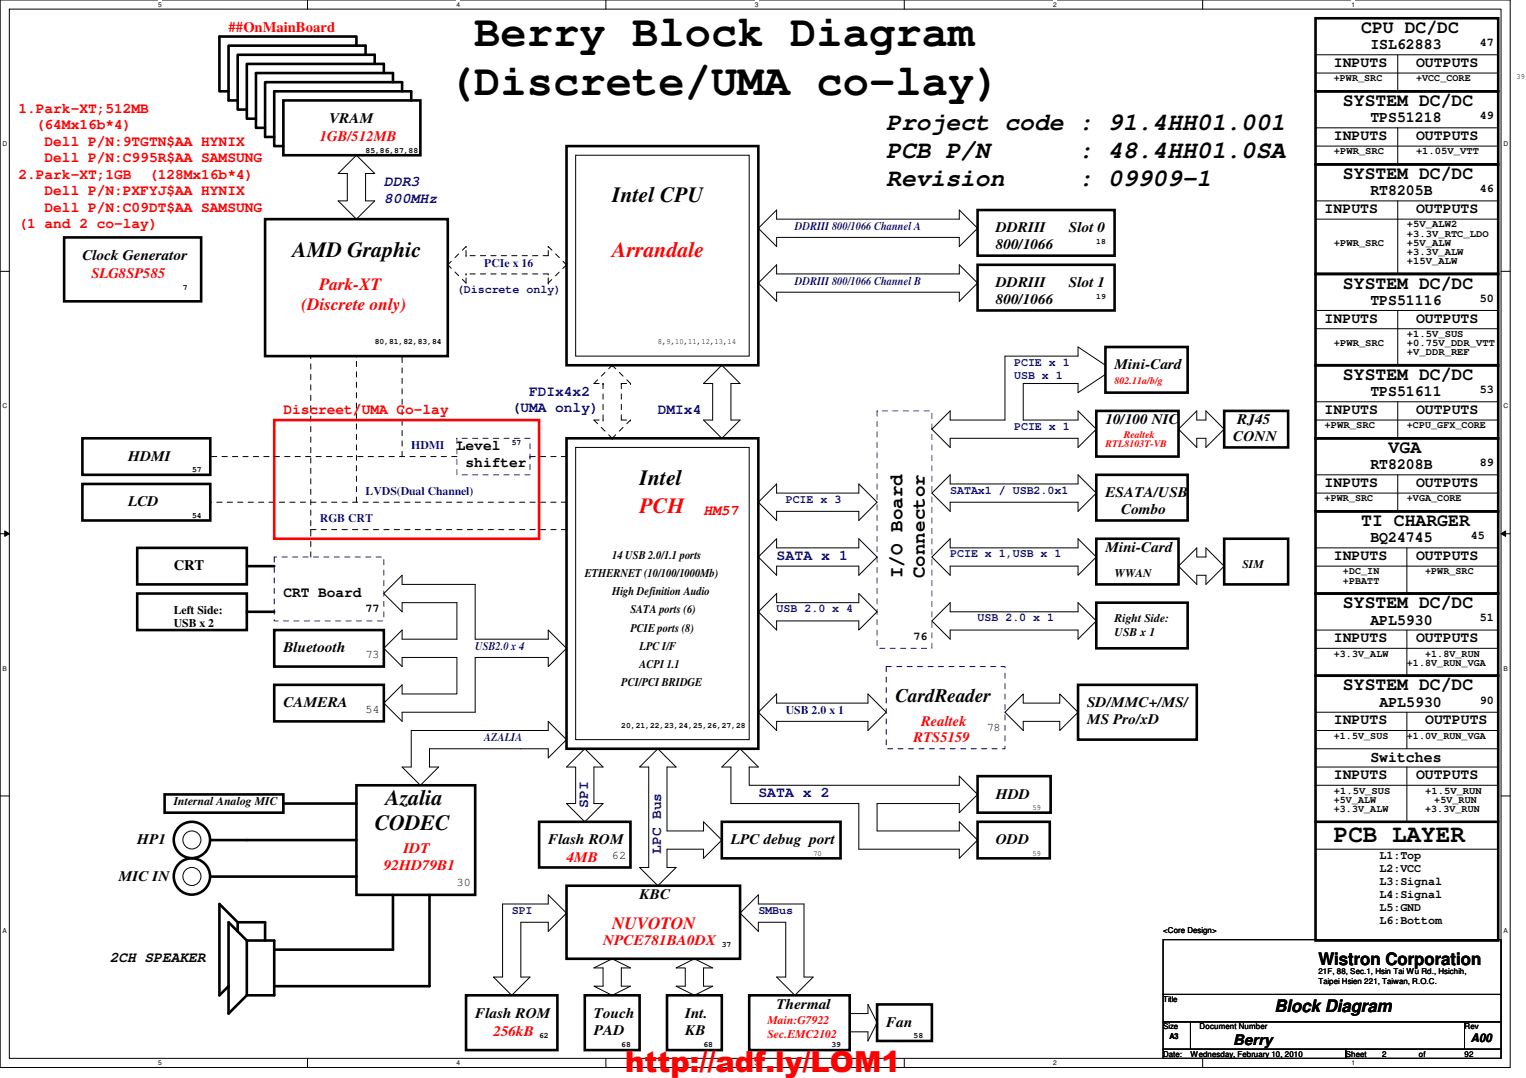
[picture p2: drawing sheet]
<svg xmlns="http://www.w3.org/2000/svg" width="297mm" height="210mm" viewBox="0 0 297 210" stroke-linecap="round" stroke-linejoin="round" font-family="sans-serif">
<defs><g id="words">
<g font-size="8.5">
<text x="92.3" y="8.9">Berry Block Diagram</text>
<text x="87.2" y="18.5">(Discrete/UMA co-lay)</text>
</g>
<text font-size="5.6" fill="#f00" x="121.7" y="208.7">http://adf.ly/LOM1</text>
<g font-size="4.8">
<text x="172.5" y="25.3">Project code : 91.4HH01.001</text>
<text x="172.5" y="30.7">PCB P/N</text>
<text x="209.9" y="30.7">: 48.4HH01.0SA</text>
<text x="172.5" y="36.2">Revision</text>
<text x="209.9" y="36.2">: 09909-1</text>
<text x="259.6" y="164">PCB LAYER</text>
</g>
<g font-size="4.2">
<text x="119.2" y="39.4">Intel CPU</text>
<text x="56.9" y="50">AMD Graphic</text>
<text x="124.5" y="94.5">Intel</text>
<text x="72.9" y="161.6">CODEC</text>
<text x="75.1" y="156.7">Azalia</text>
</g>
<g font-size="4.2" fill="#f00">
<text x="119.2" y="50">Arrandale</text>
<text x="124.5" y="99.8">PCH</text>
</g>
<g font-size="3.7">
<text x="175.7" y="112.6" transform="rotate(-90 175.7 112.6)">I/O Board</text>
<text x="180" y="112.6" transform="rotate(-90 180 112.6)">Connector</text>
<text x="174.3" y="136.7">CardReader</text>
</g>
<g font-size="3.5">
<text x="265" y="6.4">CPU DC/DC</text>
<text x="261.4" y="20.6">SYSTEM DC/DC</text>
<text x="261.4" y="34.8">SYSTEM DC/DC</text>
<text x="261.4" y="56.2">SYSTEM DC/DC</text>
<text x="261.4" y="74">SYSTEM DC/DC</text>
<text x="270.3" y="88.2">VGA</text>
<text x="265" y="102.4">TI CHARGER</text>
<text x="261.4" y="118.4">SYSTEM DC/DC</text>
<text x="261.4" y="134.4">SYSTEM DC/DC</text>
</g>
<g font-size="3.3" fill="#f00">
<text x="62.1" y="56.4">Park-XT</text>
<text x="58.7" y="60.3">(Discrete only)</text>
<text x="119.2" y="180.8">NUVOTON</text>
</g>
<g font-size="3.3">
<text x="256.6" y="187.9">Wistron Corporation</text>
<text x="248.1" y="197">Block Diagram</text>
</g>
<g font-size="3">
<text x="266.7" y="9.6">ISL62883</text>
<text x="266.7" y="23.8">TPS51218</text>
<text x="266.7" y="38.1">RT8205B</text>
<text x="266.7" y="59.4">TPS51116</text>
<text x="266.7" y="77.2">TPS51611</text>
<text x="266.7" y="91.4">RT8208B</text>
<text x="266.7" y="105.6">BQ24745</text>
<text x="266.7" y="121.6">APL5930</text>
<text x="268.5" y="137.6">APL5930</text>
<text x="266.7" y="148.3">Switches</text>
</g>
<g font-size="2.8" fill="#f00">
<text x="44.5" y="6.1">##OnMainBoard</text>
<text x="3.6" y="21.9">1.Park-XT;512MB</text>
<text x="7" y="25.1">(64Mx16b*4)</text>
<text x="8.7" y="28.4">Dell P/N:9TGTN$AA HYNIX</text>
<text x="62.3" y="27.5">1GB/512MB</text>
<text x="3.6" y="34.8">2.Park-XT;1GB</text>
<text x="8.7" y="31.6">Dell P/N:C995R$AA SAMSUNG</text>
<text x="29" y="34.8">(128Mx16b*4)</text>
<text x="8.7" y="38">Dell P/N:PXFYJ$AA HYNIX</text>
<text x="8.7" y="41.2">Dell P/N:C09DT$AA SAMSUNG</text>
<text x="3.6" y="44.4">(1 and 2 co-lay)</text>
<text x="17.8" y="54.1">SLG8SP585</text>
<text x="55.2" y="80.6">Discreet/UMA Co-lay</text>
<text x="136.9" y="100.2">HM57</text>
<text x="179.3" y="141.3">Realtek</text>
<text x="177.8" y="144.6">RTS5159</text>
<text x="78.5" y="166.2">IDT</text>
<text x="110.3" y="167.9">4MB</text>
<text x="74.7" y="169.5">92HD79B1</text>
<text x="117.4" y="183.9">NPCE781BA0DX</text>
<text x="96.1" y="201.7">256kB</text>
</g>
<g font-size="2.8">
<text x="259.6" y="13">INPUTS</text>
<text x="275.6" y="13">OUTPUTS</text>
<text x="64" y="23.9">VRAM</text>
<text x="259.6" y="27.3">INPUTS</text>
<text x="275.6" y="27.3">OUTPUTS</text>
<text x="257.8" y="41.5">INPUTS</text>
<text x="275.6" y="41.5">OUTPUTS</text>
<text x="193.8" y="45.3">DDRIII</text>
<text x="208.1" y="45.3">Slot 0</text>
<text x="16" y="50.6">Clock Generator</text>
<text x="193.8" y="48.6">800/1066</text>
<text x="193.8" y="55.9">DDRIII</text>
<text x="193.8" y="59.2">800/1066</text>
<text x="208.1" y="55.9">Slot 1</text>
<text x="257.8" y="62.8">INPUTS</text>
<text x="275.6" y="62.8">OUTPUTS</text>
<text x="217" y="71.9">Mini-Card</text>
<text x="215.2" y="82.6">10/100 NIC</text>
<text x="240.8" y="82.6">RJ45</text>
<text x="257.8" y="80.6">INPUTS</text>
<text x="275.6" y="80.6">OUTPUTS</text>
<text x="24.9" y="89.7">HDMI</text>
<text x="88.9" y="87.7">Level</text>
<text x="240.1" y="85.9">CONN</text>
<text x="90.6" y="90.9">shifter</text>
<text x="257.8" y="94.8">INPUTS</text>
<text x="275.6" y="94.8">OUTPUTS</text>
<text x="24.9" y="98.6">LCD</text>
<text x="215.2" y="96.8">ESATA/USB</text>
<text x="218.2" y="100.1">Combo</text>
<text x="215.2" y="107.5">Mini-Card</text>
<text x="33.8" y="111">CRT</text>
<text x="259.6" y="109.1">INPUTS</text>
<text x="275.6" y="109.1">OUTPUTS</text>
<text x="55.2" y="116.2">CRT Board</text>
<text x="259.6" y="125.1">INPUTS</text>
<text x="275.6" y="125.1">OUTPUTS</text>
<text x="55.2" y="127">Bluetooth</text>
<text x="55.2" y="137.7">CAMERA</text>
<text x="211.6" y="137.7">SD/MMC+/MS/</text>
<text x="211.6" y="141">MS Pro/xD</text>
<text x="259.6" y="141.1">INPUTS</text>
<text x="277.4" y="141.1">OUTPUTS</text>
<text x="193.8" y="155.5">HDD</text>
<text x="259.6" y="151.7">INPUTS</text>
<text x="275.6" y="151.7">OUTPUTS</text>
<text x="26.7" y="164.4">HP1</text>
<text x="106.7" y="164.4">Flash ROM</text>
<text x="142.3" y="164.4">LPC debug port</text>
<text x="193.8" y="164.4">ODD</text>
<text x="23.2" y="171.5">MIC IN</text>
<text x="124.5" y="175">KBC</text>
<text x="21.4" y="187.3">2CH SPEAKER</text>
<text x="151.2" y="196.4">Thermal</text>
<text x="92.5" y="198.2">Flash ROM</text>
<text x="115.6" y="198.2">Touch</text>
<text x="115.6" y="201.5">PAD</text>
<text x="133.4" y="198.2">Int.</text>
<text x="133.4" y="201.5">KB</text>
<text x="172.5" y="199.9">Fan</text>
<text x="240.1" y="203.5">Berry</text>
</g>
<g font-size="2.8" fill="#00f">
<text x="74.7" y="36.2">DDR3</text>
<text x="74.7" y="39.5">800MHz</text>
<text x="103" y="77">FDIx4x2</text>
<text x="99.6" y="80.3">(UMA only)</text>
<text x="128.1" y="80.6">DMIx4</text>
<text x="151.2" y="109.1">SATA x 1</text>
<text x="147.6" y="155.3">SATA x 2</text>
<text x="114.5" y="157.4" transform="rotate(-90 114.5 157.4)">SPI</text>
<text x="128.7" y="166.2" transform="rotate(-90 128.7 166.2)">LPC Bus</text>
</g>
<g font-size="2.3">
<text x="288.1" y="9">47</text>
<text x="288.1" y="23.2">49</text>
<text x="288.1" y="37.4">46</text>
<text x="288.1" y="58.8">50</text>
<text x="288.1" y="76.5">53</text>
<text x="288.1" y="90.8">89</text>
<text x="286.3" y="105">45</text>
<text x="113.8" y="112.3">ETHERNET (10/100/1000Mb)</text>
<text x="119.2" y="108.8">14 USB 2.0/1.1 ports</text>
<text x="217" y="112.3">WWAN</text>
<text x="241.8" y="110.5">SIM</text>
<text x="33.8" y="119.5">Left Side:</text>
<text x="71.2" y="119.2">77</text>
<text x="119.2" y="115.9">High Definition Audio</text>
<text x="122.7" y="119.4">SATA ports (6)</text>
<text x="33.8" y="122.2">USB x 2</text>
<text x="122.7" y="123">PCIE ports (8)</text>
<text x="177.8" y="124.5">76</text>
<text x="217" y="121.2">Right Side:</text>
<text x="217" y="123.9">USB x 1</text>
<text x="288.1" y="121">51</text>
<text x="71.2" y="128.1">73</text>
<text x="124.5" y="130.1">ACPI 1.1</text>
<text x="124.5" y="126.5">LPC I/F</text>
<text x="120.9" y="133.6">PCI/PCI BRIDGE</text>
<text x="288.1" y="137">90</text>
<text x="71.2" y="138.8">54</text>
<text x="192.1" y="142.3">78</text>
<text x="33.8" y="156.8">Internal Analog MIC</text>
<text x="119.2" y="167.2">62</text>
<text x="268.5" y="167.2">L1:Top</text>
<text x="88.9" y="172.6">30</text>
<text x="268.5" y="169.8">L2:VCC</text>
<text x="268.5" y="172.3">L3:Signal</text>
<text x="268.5" y="174.8">L4:Signal</text>
<text x="268.5" y="177.4">L5:GND</text>
<text x="268.5" y="179.9">L6:Bottom</text>
<text x="286.3" y="203">A00</text>
</g>
<g font-size="2.3" fill="#00f">
<text x="154.7" y="44.7">DDRIII 800/1066 Channel A</text>
<text x="94.3" y="51.9">PCIe x 16</text>
<text x="88.9" y="57">(Discrete only)</text>
<text x="154.7" y="55.4">DDRIII 800/1066 Channel B</text>
<text x="197.4" y="71.2">PCIE x 1</text>
<text x="197.4" y="73.7">USB x 1</text>
<text x="197.4" y="83.7">PCIE x 1</text>
<text x="80" y="87.5">HDMI</text>
<text x="62.3" y="101.7">RGB CRT</text>
<text x="71.2" y="96.4">LVDS(Dual Channel)</text>
<text x="152.9" y="97.9">PCIE x 3</text>
<text x="185" y="96.1">SATAx1 / USB2.0x1</text>
<text x="185" y="108.5">PCIE x 1,USB x 1</text>
<text x="151.2" y="119.2">USB 2.0 x 4</text>
<text x="190.3" y="121">USB 2.0 x 1</text>
<text x="92.5" y="126.5">USB2.0 x 4</text>
<text x="152.9" y="139">USB 2.0 x 1</text>
<text x="94.3" y="144.3">AZALIA</text>
<text x="99.6" y="177.9">SPI</text>
<text x="147.6" y="177.9">SMBus</text>
</g>
<g font-size="2.3" fill="#f00">
<text x="149.4" y="199.4">Main:G7922</text>
<text x="149.4" y="202.1">Sec.EMC2102</text>
</g>
<g font-size="1.9">
<text x="259.6" y="15.8">+PWR_SRC</text>
<text x="275.6" y="15.8">+VCC_CORE</text>
<text x="259.6" y="30.1">+PWR_SRC</text>
<text x="275.6" y="30.1">+1.05V_VTT</text>
<text x="259.6" y="47.8">+PWR_SRC</text>
<text x="273.8" y="47.8">+5V_ALW</text>
<text x="273.9" y="46.1">+3.3V_RTC_LDO</text>
<text x="273.9" y="44.3">+5V_ALW2</text>
<text x="273.9" y="51.4">+15V_ALW</text>
<text x="273.9" y="49.6">+3.3V_ALW</text>
<text x="273.9" y="65.6">+1.5V_SUS</text>
<text x="259.6" y="67.4">+PWR_SRC</text>
<text x="273.9" y="67.4">+0.75V_DDR_VTT</text>
<text x="273.9" y="69.2">+V_DDR_REF</text>
<text x="257.8" y="83.4">+PWR_SRC</text>
<text x="273.9" y="83.4">+CPU_GFX_CORE</text>
<text x="257.8" y="97.6">+PWR_SRC</text>
<text x="273.9" y="97.6">+VGA_CORE</text>
<text x="261.4" y="111.8">+DC_IN</text>
<text x="261.4" y="113.6">+PBATT</text>
<text x="277.4" y="111.8">+PWR_SRC</text>
<text x="259.6" y="127.8">+3.3V_ALW</text>
<text x="273.9" y="129.6">+1.8V_RUN_VGA</text>
<text x="277.4" y="127.8">+1.8V_RUN</text>
<text x="259.6" y="143.8">+1.5V_SUS</text>
<text x="273.8" y="143.8">+1.0V_RUN_VGA</text>
<text x="259.6" y="154.5">+1.5V_SUS</text>
<text x="277.4" y="154.5">+1.5V_RUN</text>
<text x="259.6" y="156.3">+5V_ALW</text>
<text x="259.6" y="158.1">+3.3V_ALW</text>
<text x="277.4" y="158.1">+3.3V_RUN</text>
<text x="279.2" y="156.3">+5V_RUN</text>
</g>
<g font-size="1.9" fill="#f00">
<text x="217" y="74.7">802.11a/b/g</text>
<text x="215.2" y="87.1">RTL8103T-VB</text>
<text x="218.7" y="85.3">Realtek</text>
</g>
<g font-size="1.6">
<text x="295.2" y="15.5">39,</text>
<text x="71.2" y="29.7">85,86,87,88</text>
<text x="213.4" y="47.5">18</text>
<text x="35.6" y="56.4">7</text>
<text x="213.4" y="58.2">19</text>
<text x="72.9" y="67.1">80,81,82,83,84</text>
<text x="128.1" y="67">8,9,10,11,12,13,14</text>
<text x="99.6" y="86.6">57</text>
<text x="37.4" y="91.9">57</text>
<text x="37.4" y="100.8">54</text>
<text x="120.9" y="141.7">20,21,22,23,24,25,26,27,28</text>
<text x="201" y="157.7">59</text>
<text x="158.3" y="166.6">70</text>
<text x="201" y="166.6">59</text>
<text x="140.5" y="184.4">37</text>
<text x="226.4" y="181.7">&lt;Core Design&gt;</text>
<text x="256.6" y="189.7">21F, 88, Sec.1, Hsin Tai Wu Rd., Hsichih,</text>
<text x="256.6" y="191.6">Taipei Hsien 221, Taiwan, R.O.C.</text>
<text x="226.4" y="195.1">Title</text>
<text x="104.9" y="202.2">62</text>
<text x="120.9" y="204">68</text>
<text x="136.9" y="204">68</text>
<text x="177.8" y="202.2">58</text>
<text x="226.4" y="200.4">Size</text>
<text x="227.6" y="202.4">A3</text>
<text x="233.5" y="200.4">Document Number</text>
<text x="285.1" y="200.4">Rev</text>
<text x="226.4" y="205.7">Date:</text>
<text x="231.7" y="205.7">Wednesday, February 10, 2010</text>
<text x="262" y="205.7">Sheet</text>
<text x="269.1" y="205.7">2</text>
<text x="276.2" y="205.7">of</text>
<text x="285.1" y="205.7">92</text>
</g>
<g font-size="1.6" fill="#fff">
<text x="259.6" y="116.8">26</text>
<text x="259.6" y="141.7">26</text>
<text x="160.1" y="204">2539</text>
</g>
<g font-size="1.3">
<text x="30.8" y="1.3">5</text>
<text x="88.9" y="1.3">4</text>
<text x="146.9" y="1.3">3</text>
<text x="205" y="1.3">2</text>
<text x="263.1" y="1.3">1</text>
<text x=".5" y="28.4">D</text>
<text x="292.6" y="28.4">D</text>
<text x=".5" y="79.5">C</text>
<text x="292.6" y="79.5">C</text>
<text x=".5" y="130.6">B</text>
<text x="292.6" y="130.6">B</text>
<text x=".5" y="181.7">A</text>
<text x="292.6" y="181.7">A</text>
<text x="30.8" y="207.4">5</text>
<text x="88.9" y="207.4">4</text>
<text x="146.9" y="207.4">3</text>
<text x="205" y="207.4">2</text>
<text x="263.1" y="207.4">1</text>
</g>
</g></defs>
<path d="M0 0h294v207.9h-294zM1.8 1.8h290.4v204.3h-290.4z" fill="none" stroke="#000" stroke-width=".19"/>
<g fill="#fff">
<path d="M30.8 .2h.7v1.4h-.7z"/>
<path d="M30.8 206.2h.7v1.4h-.7z"/>
</g>
<path d="M59.9 0v1.8M59.9 206.1v1.8" fill="none" stroke="#000" stroke-width=".19"/>
<g fill="#fff">
<path d="M88.9 .2h.6v1.4h-.6z"/>
<path d="M88.9 206.2h.6v1.4h-.6z"/>
</g>
<path d="M117.9 0v1.8M117.9 206.1v1.8" fill="none" stroke="#000" stroke-width=".19"/>
<g fill="#fff">
<path d="M146.9 .2h.7v1.4h-.7z"/>
<path d="M146.9 206.2h.7v1.4h-.7z"/>
</g>
<path d="M176 0v1.8M176 206.1v1.8" fill="none" stroke="#000" stroke-width=".19"/>
<g fill="#fff">
<path d="M205 .2h.7v1.4h-.7z"/>
<path d="M205 206.2h.7v1.4h-.7z"/>
</g>
<path d="M234.1 0v1.8M234.1 206.1v1.8" fill="none" stroke="#000" stroke-width=".19"/>
<g fill="#fff">
<path d="M263.1 .2h.7v1.4h-.7z"/>
<path d="M263.1 206.2h.7v1.4h-.7z"/>
<path d="M.5 27.3h.9v1.4h-.9z"/>
<path d="M292.6 27.3h.9v1.4h-.9z"/>
<path d="M.5 78.4h.9v1.4h-.9z"/>
<path d="M292.6 78.4h.9v1.4h-.9z"/>
</g>
<path d="M0 52.8h1.8M292.2 52.8h1.8" fill="none" stroke="#000" stroke-width=".19"/>
<g fill="#fff">
<path d="M.5 129.5h.8v1.4h-.8z"/>
<path d="M292.6 129.5h.9v1.4h-.9z"/>
</g>
<path d="M0 103.9h1.8M.9 103.4l.9 .5-.9 .5zM292.2 103.9l.9-.5v1zM292.2 103.9h1.8" fill="none" stroke="#000" stroke-width=".19"/>
<path d="M.9 103.4l.9 .5-.9 .5zM292.2 103.9l.9-.5v1z" fill="#000"/>
<g fill="#fff">
<path d="M.5 180.5h.8v1.4h-.8z"/>
<path d="M292.6 180.5h.9v1.4h-.9z"/>
</g>
<g fill="none" stroke="#000" stroke-width=".19">
<path d="M256.1 10.7h35.5M256.1 14.2h35.5M272.1 10.7v7.1M65.8 33.8l3.6-3.6 3.5 3.6h-1.7v5.3h1.7l-3.5 3.6-3.6-3.6h1.8v-5.3zM112.1 30.2h33.7v39.1h-33.7zM256.1 39.1h35.5M256.1 28.4h35.5M256.1 24.9h35.5M272.1 39.1v14.2M272.1 24.9v7.1M147.6 55.1l3.6-3.5v1.7h35.5v-1.7l3.6 3.5-3.6 3.6v-1.8h-35.5v1.8zM151.2 40.9v1.8h35.5v-1.8l3.6 3.5-3.6 3.6v-1.8h-35.5v1.8l-3.6-3.5z"/>
<path d="M256.1 42.7h35.5M136.9 74.7l3.6-3.6 3.6 3.6h-1.8v7.1h1.8l-3.6 3.5-3.6-3.5h1.8v-7.1zM215.2 71.1l-5.4-3.5v1.7h-14.2v12.5h-10.6v-1.8l-3.6 3.6 3.6 3.5v-1.8h24.8v1.8l3.6-3.5-3.6-3.6v1.8h-10.6v-7.1h10.6v1.8l5.4-3.6M256.1 64h35.5M256.1 60.5h35.5M256.1 78.2h35.5M272.1 78.2v7.1M272.1 60.5v10.6M112.1 87.1h33.7v56.9h-33.7zM147.6 97.8l3.6-3.6v1.8h16v-1.8l3.5 3.6-3.5 3.5v-1.7h-16v1.7zM181.4 96l3.6-3.5v1.7h24.8v-1.7l3.6 3.5-3.6 3.6v-1.8h-24.8v1.8zM229.4 83.6l3.6-3.6v1.8h1.7v-1.8l3.6 3.6-3.6 3.5v-1.8h-1.7v1.8z"/>
<path d="M256.1 92.5h35.5M256.1 96h35.5M256.1 81.8h35.5M272.1 92.5v7.1M74.7 115.6l3.6-3.6v1.8h14.2v10.7h14.2v-1.8l3.6 3.5-3.6 3.6v-1.8h-14.2v10.7h-14.2v1.8l-3.6-3.6 3.6-3.6v1.8h10.6v-7.1h-10.6v1.8l-3.6-3.6 3.6-3.5v1.8h10.6v-7.2h-10.6v1.8zM147.6 119.1l3.6-3.5v1.7h16v-1.7l3.5 3.5-3.5 3.6v-1.8h-16v1.8zM147.6 108.5l3.6-3.6v1.8h16v-1.8l3.5 3.6-3.5 3.5v-1.8h-16v1.8zM185 104.9v1.8h24.8v-1.8l3.6 3.6-3.6 3.5v-1.8h-24.8v1.8l-3.6-3.5zM229.4 110.2l3.6-3.5v1.8h1.7v-1.8l3.6 3.5-3.6 3.6v-1.8h-1.7v1.8zM256.1 106.7h35.5M256.1 110.2h35.5M273.9 106.7v8.9"/>
<path d="M147.6 138.7l3.6-3.6v1.8h17.7v-1.8l3.6 3.6-3.6 3.5v-1.7h-17.7v1.7zM181.4 120.9l3.6-3.6v1.8h24.8v-1.8l3.6 3.6-3.6 3.6v-1.8h-24.8v1.8zM195.6 138.7l3.6-3.6v1.8h7.1v-1.8l3.5 3.6-3.5 3.5v-1.7h-7.1v1.7zM256.1 122.7h35.5M256.1 126.2h35.5M256.1 138.7h35.5M273.9 122.7v8.9M273.9 138.7v7.1M0 155h1.8M80 142.2h26.7v-1.7l3.6 3.5-3.6 3.6v-1.8h-23.1v3.6h1.8l-3.6 3.5-3.5-3.5h1.7zM110.3 149.4l3.5-3.6 3.6 3.6h-1.8v7.1h1.8l-3.6 3.5-3.5-3.5h1.8v-7.1zM124.5 149.4l3.6-3.6 3.5 3.6h-1.8v12.4h7.1v-1.8l3.6 3.6-3.6 3.5v-1.7h-7.1v3.5h1.8l-3.5 3.6-3.6-3.6h1.8v-19.5z"/>
<path d="M144.1 145.8l3.5 3.6h-1.8v3.5h40.9v-1.8l3.6 3.6-3.6 3.5v-1.7h-16v5.3h16v-1.8l3.6 3.6-3.6 3.5v-1.7h-19.5v-8.9h-24.9v-7.1h-1.8zM256.1 142.2h35.5M256.1 149.4h35.5M256.1 152.9h35.5M256.1 145.8h35.5M273.9 149.4v10.6M292.2 155h1.8M97.8 176h8.9v-1.8l3.6 3.6-3.6 3.6v-1.8h-5.3v10.6h1.8l-3.6 3.6-3.5-3.6h1.7zM144.1 177.8l3.5-3.6v1.8h8.9v14.2h1.8l-3.6 3.6-3.5-3.6h1.7v-10.6h-5.3v1.8zM256.1 165.4h35.5M115.6 188.5l3.6-1.8 3.5 1.8h-1.8v3.5h1.8l-3.5 1.8-3.6-1.8h1.8v-3.5zM131.6 188.5l3.6-1.8 3.5 1.8h-1.8v3.5h1.8l-3.5 1.8-3.6-1.8h1.8v-3.5z"/>
<path d="M165.4 197.4h3.5v-1.8l1.8 3.5-1.8 3.6v-1.8h-3.5M226.4 183h65.8v10.6h-65.8zM226.4 193.6h65.8v5.4h-65.8zM226.4 199h5.3v5.3h-5.3zM231.7 199h53.4v5.3h-53.4zM285.1 199h7.1v5.3h-7.1zM226.4 204.3h35.6v1.8h-35.6zM262 204.3h30.2v1.8h-30.2z"/>
<circle cx="37.3" cy="170.7" r="1.76"/>
<circle cx="37.3" cy="163.5" r="1.76"/>
</g>
<g fill="none" stroke="#000" stroke-width=".51">
<path d="M55.2 19.6h26.6v10.6h-26.6zM69.4 8.9v-1.8h-26.7v10.7h1.8M71.2 10.7v-1.8h-26.7v10.7h1.8M72.9 12.4v-1.7h-26.6v10.6h1.7M74.7 14.2v-1.8h-26.7v10.7h1.8M76.5 16v-1.8h-26.7v10.7h1.8M78.3 17.8v-1.8h-26.7v10.7h1.8M80 19.6v-1.8h-26.6v10.6h1.8M256.1 17.8h35.5v14.2h-35.5zM256.1 3.6h35.5v14.2h-35.5zM110.3 28.4h37.3v42.7h-37.3zM256.1 32h35.5v21.3h-35.5z"/>
<path d="M12.5 46.2h26.7v12.5h-26.7zM51.6 42.7h35.6v26.6h-35.6zM190.3 51.6h26.7v8.9h-26.7zM190.3 40.9h26.7v8.9h-26.7zM256.1 53.3h35.5v17.8h-35.5zM215.2 67.6h16v8.9h-16zM256.1 71.1h35.5v14.2h-35.5zM16 85.3h24.9v7.2h-24.9zM16 94.2h24.9v7.1h-24.9zM110.3 85.3h37.3v60.5h-37.3zM213.4 80h16v8.9h-16zM213.4 92.5h17.8v8.8h-17.8z"/>
<path d="M238.3 80h12.4v7.1h-12.4zM256.1 85.3h35.5v14.3h-35.5zM256.1 99.6h35.5v16h-35.5zM26.7 115.6h21.3v7.1h-21.3zM26.7 106.7h21.3v7.1h-21.3zM48 110.2h5.4M48 119.1h5.4M213.4 104.9h16v8.9h-16zM213.4 117.3h17.8v8.9h-17.8zM238.3 104.9h12.4v8.9h-12.4zM256.1 115.6h35.5v16h-35.5zM53.4 133.3h21.3v7.2h-21.3z"/>
<path d="M53.4 122.7h21.3v7.1h-21.3zM209.8 133.3h23.2v10.7h-23.2zM256.1 131.6h35.5v51.5h-35.5zM32 154.7h23.2v3.5h-23.2zM55.2 156.5h14.2M69.4 152.9h23.1v21.3h-23.1zM190.3 151.1h14.2v7.1h-14.2zM40.9 163.6h28.5M40.9 170.7h28.5M46.3 179.6l-3.6-3.6v17.8l1.8-1.8M46.3 179.6h5.3v3.5M46.3 179.6v1.8"/>
<path d="M76.5 174.2v10.7h-23.1M83.6 174.2v17.8h-30.2M104.9 160h17.8v8.9h-17.8zM110.3 172.5h33.8v14.2h-33.8zM140.5 160h23.1v7.1h-23.1zM190.3 160h14v7.1h-14zM256.1 160h35.5M48 183.1l-3.5-3.5v17.8l3.5-3.6M48 183.1v10.7M48 183.1h5.4v10.7h-5.4M90.7 193.8h17.8v10.7h-17.8zM113.8 193.8h10.7v10.7h-10.7z"/>
<path d="M129.8 193.8h10.7v10.7h-10.7zM145.8 193.8h19.6v10.7h-19.6zM170.7 195.6h10.7v7.1h-10.7z"/>
<circle cx="37.4" cy="170.7" r="3.5"/>
<circle cx="37.4" cy="163.5" r="3.5"/>
</g>
<path d="M88.9 85.3h14.3v7.2h-14.3zM170.7 80h10.7v46.2h-10.7zM53.4 108.5h21.3v12.4h-21.3zM172.5 129.8h23.1v16h-23.1z" fill="none" stroke="#00f" stroke-width=".19" stroke-dasharray="1 1 1 1 1 1 1 1"/>
<g fill="none" stroke="#000" stroke-width=".19" stroke-dasharray="1 1 1 1 1 1 1 1">
<path d="M87.2 51.6h.1M90.7 48l-3.5 3.6M90.7 55.1v-1.8M90.7 53.3h.1M90.7 55.1l-3.5-3.5M90.7 49.8v-1.8M90.7 48h.1M90.7 49.8h.1M106.7 48l3.6 3.6M106.7 49.8v-1.8M106.7 48h.1M106.7 55.1h.1"/>
<path d="M106.7 55.1v-1.8M106.7 53.3h.1M106.7 49.8h-16M106.7 53.3h-16M110.3 51.6h.1M110.3 51.6l-3.6 3.5M60.5 69.3h.1M69.4 69.3h.1M78.3 69.3h.1M115.6 74.7h1.8M115.6 74.7l3.6-3.6M117.4 74.7h.1"/>
<path d="M119.2 71.1h.1M120.9 74.7h1.8M120.9 74.7h.1M122.7 74.7h.1M122.7 74.7l-3.5-3.6M40.9 97.8h.1M40.9 88.9h.1M69.4 97.8v-28.5M78.3 88.9v-19.6M88.9 88.9h-48M103.2 88.9h.1M110.3 88.9h-7.1"/>
<path d="M110.3 97.8h-69.4M115.6 81.8h1.8M115.6 81.8l3.6 3.5M117.4 81.8v-7.1M117.4 81.8h.1M119.2 85.3h.1M120.9 81.8v-7.1M120.9 81.8h1.8M122.7 81.8l-3.5 3.5M122.7 81.8h.1M60.5 103.1h.1M60.5 108.5v-39.2"/>
<path d="M110.3 103.1h-49.8"/>
</g>
<path d="M53.4 81.8h51.5v23.1h-51.5z" fill="none" stroke="#f00" stroke-width=".51"/>
<use href="#words"/>
</svg>
